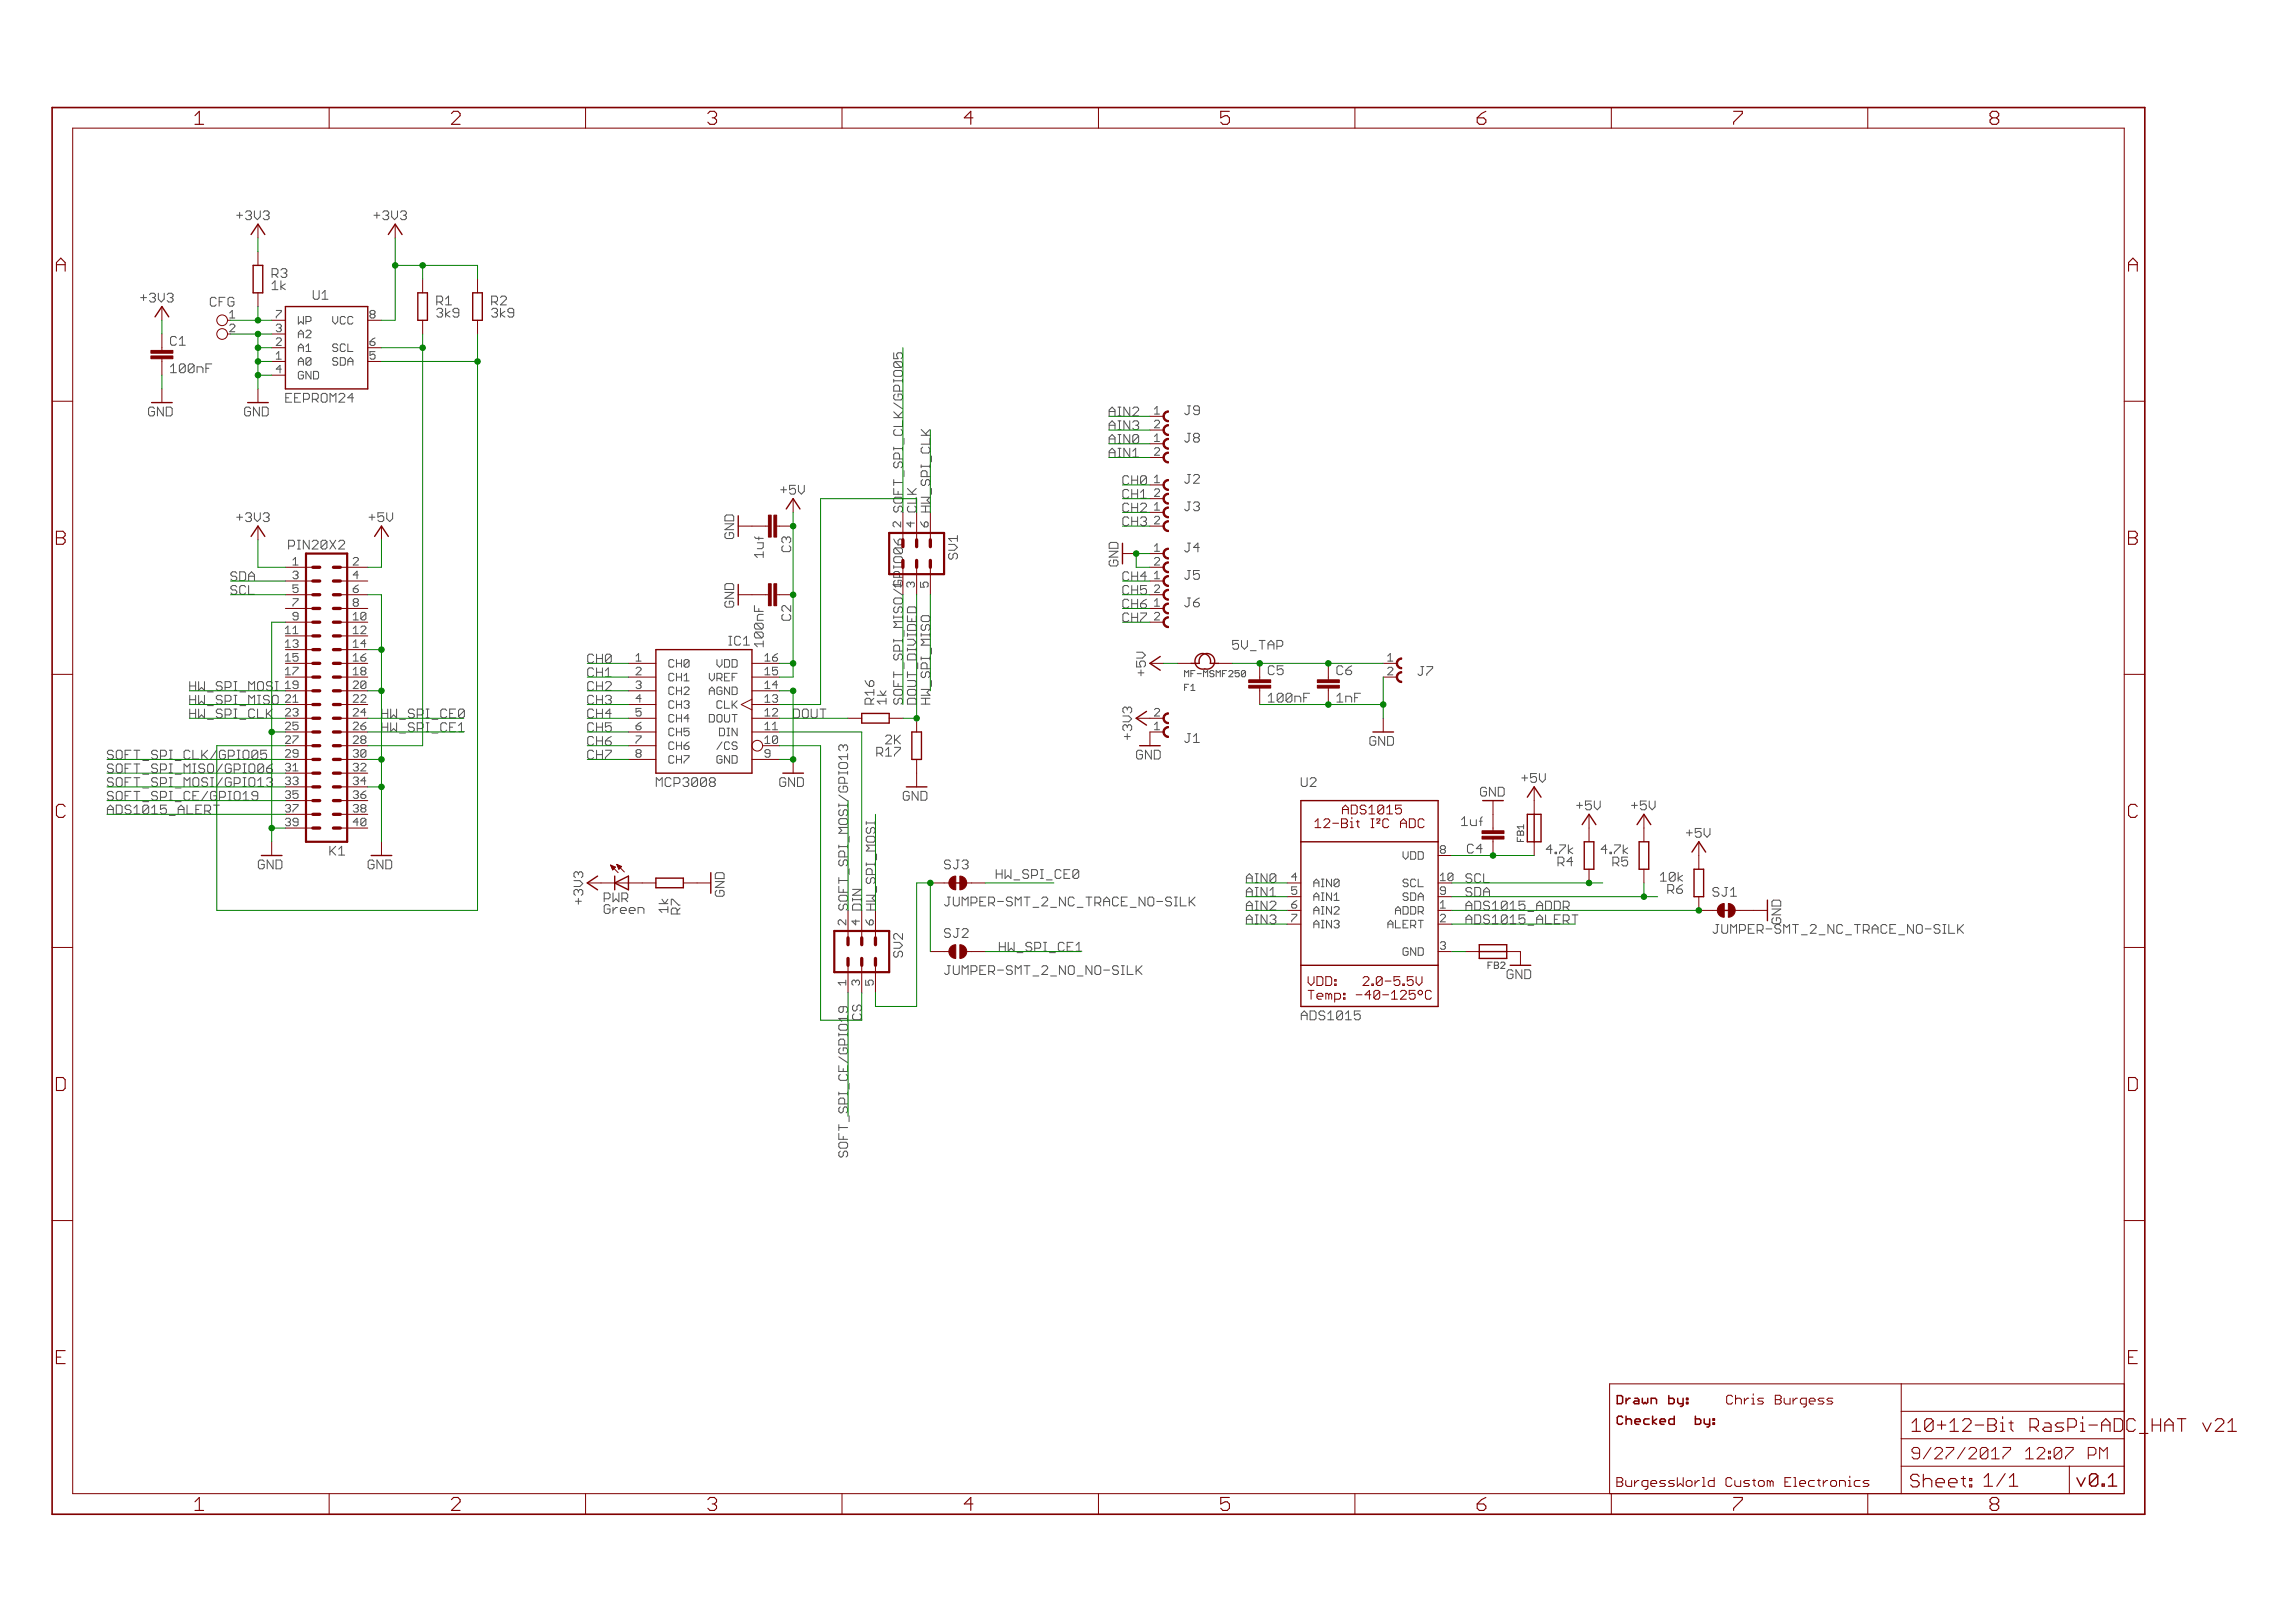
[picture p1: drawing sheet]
<svg xmlns="http://www.w3.org/2000/svg" width="1189mm" height="841mm" viewBox="0 0 1189 841" stroke-linecap="round" stroke-linejoin="round" font-family="sans-serif">
<g fill="none" stroke="#505050" stroke-width=".52">
<path d="M123 112h3M124 110v3M127 110l1-1h2v1v2M129 112h1M130 112v2h-2l-1-1M132 109v3l1 2 2-2v-3M136 110l1-1h2v1v2M138 112h1M139 112v2h-2l-1-1M194 112h3M195 110v3M198 110l1-1h2v1v2"/>
<path d="M200 112h1M201 112v2h-2l-1-1M203 109v3l1 2 2-2v-3M208 110v-1h2l1 1-1 2M209 112h1M210 112h1l-1 2h-2v-1M146 140v-1h2l1 1-1 1M73 154h3M74 153v3M77 153l1-1h2l1 1-1 1M79 154h1M80 154l1 1-1 2h-2l-1-1"/>
<path d="M82 152v3l2 2 1-2v-3M87 153v-1h2l1 1-1 1M88 154h1M89 154l1 1-1 2h-2v-1M112 155l-1-1h-1l-1 1v3l1 1h1l1-1M114 156h1M117 154h-3v5M121 155l-1-1h-1l-1 1v3l1 1h1l1-1v-2h-1M141 147l2-1v4M141 150h3M141 142h2l1-1v-1l-1-1h-2v5M143 142l1 2"/>
<path d="M146 146v4M147 141h1M148 147l-2 2 2 1M148 141l1 1-1 2h-2v-1M162 151v3l1 1h2v-1v-3M167 155h3M167 152l1-1v4M226 156h3v-2v-1h-3v5M228 156l1 2M231 160v4M231 155l1-2v5M231 158h3"/>
<path d="M255 156h2h1v-2l-1-1h-2v5M256 156l2 2M259 160v4M259 154l1-1h2v1v1l-3 3h3M91 175v-1h-2l-1 1v3l1 1h2v-1M93 179h3M93 176l1-2v5M119 169l1-1h1l1 1-3 3h3M119 165h3M119 162l1-1v4M143 169l1-1h1l1 1-1 1M143 161h3l-3 4"/>
<path d="M143 176l1-1h1l1 1-3 3h3M144 170h1M145 170l1 1-1 1h-1l-1-1M155 164v4l1-1 1 1v-4M155 175v-3l1-1 1 1v3M155 173h2M159 167h2v-1v-1v-1h-2v4M159 172v-1h2v1l-2 3h2M159 180l1-2v4M172 164v3l2 1 1-1v-3M175 179l-1-1h-1l-1 1 1 1h1l1 1-1 1h-1l-1-1M179 165l-1-1h-1l-1 1v2l1 1h1l1-1"/>
<path d="M179 179l-1-1h-1l-1 1v2l1 1h1l1-1M180 178v4h3M183 165l-1-1h-1l-1 1v2l1 1h1l1-1M192 177h2v1v1h-2v-1zM192 163v-1v-1h2v1v1M192 163v2h2v-1v-1M192 163h2M194 175l-2 2M226 161l1-1h2v1v1M228 162h1M229 162v1v1h-2h-1M233 161l-2 2 2 1"/>
<path d="M238 162h-2l-1-1 1-1h1l1 1v3h-1h-1h-1M255 161l1-1h1l1 1-1 1M256 162h1M257 162l1 1-1 1h-1h-1M262 161l-3 2 3 1M266 162h-2l-1-1 1-1h1l1 1v3h-1h-1h-1M88 190l2-1v4M88 193h3M96 189v3l-1 1h-1l-1-1M96 189h-1h-1h-1v3M96 189l-3 3M101 189v3l-1 1h-2v-1"/>
<path d="M101 189h-1h-2v3M101 189l-3 3M102 193v-3h2l1 1v2M107 191h1M110 189h-3v4M143 186h3M143 184l1-2v4M146 191h-3l2-2v4M155 182v-2l1-2 1 2v2M155 189v-2l1-2 1 2v2M155 180h2M155 187h2"/>
<path d="M157 193v-1h-2v1v3h2v-2h-1M159 182h2M161 186v-1h-2v1v3M161 192v4l-2-4v4M161 186v3h-2M161 186l-2 3M162 192h2l1 1v3h-1h-2zM175 186l-1-1h-1l-1 1 1 1h1l1 1-1 1h-1h-1M176 185h2l1 1v3h-1h-2zM180 189v-2l2-2 1 2v2M180 187h3M194 182h-2v2h1h1v1v1h-2v-1"/>
<path d="M463 183v3h2v-2v-1h2l1 1v1l-1 1M463 193l1-1h3l1 1v1l-1 1h-3l-1-1zM463 197v1M463 197h5M464 187l-1 1v2h1h3M464 187h3l1 1v2h-1M464 187l3 3M468 197v1M80 212l-1-1h-1l-1 1v3l1 1h1l1-1v-2h-1M85 211v5l-3-5v5M86 211h2l1 1v3l-1 1h-2zM130 212l-1-1h-1l-1 1v3l1 1h1l1-1v-2h-2"/>
<path d="M134 211v5l-3-5v5M136 211h2l1 1v3l-1 1h-2zM148 206h2M151 204h-3v4h3M153 206h1M156 204h-3v4h3M157 207h3v-1v-1v-1h-3v4M162 207h2l1-1v-1l-1-1h-2v4M163 207l2 1M167 204h2l1 1v3h-1h-2h-1v-3zM171 208v-4l2 1 1-1v4M176 205v-1h2l1 1-3 3h3"/>
<path d="M183 206h-3l2-2v4M463 213l3 3M463 216h5M463 209l5 3M464 204l-1 1v1l1 1h3l1-1v-1l-1-1h-2v2M466 203v-3h-1h-1h-1v3h5M468 218v3h-5M468 213l-3 3M575 213h3M575 216v-4l1-1 2 1v4M579 211h2M579 216h2"/>
<path d="M579 218h2M580 211v5M580 218v5M585 211v5l-3-5v5M585 218v5l-3-5v5M587 212l1-1h1l1 1-3 4h3M587 219l1-1h1l1 1-1 1M598 212l2-1v4M598 218h1h1h1v1l-3 3h3M598 215h3M615 210h2M616 210v4l-1 1-1-1"/>
<path d="M622 213h-3v-1v-2h2l1 1v3l-1 1h-2v-1M463 232v1M463 232h5M464 239l-1 1v2h2v-2l2-1 1 1v2h-1M464 223h-1v2l1 1h3l1-1v-2h-1M466 238v-2l-1-1h-1l-1 1v2h5M468 232v1M468 227v3M477 226h5M477 223l3 3M478 232h-1v2l1 1h3l1-1v-2h-1M482 227v3h-5"/>
<path d="M482 223l-2 2M483 236v3M575 223v-3l1-2 2 2v3M575 230v-3l1-2 2 2v3M575 237v-3l1-2 2 2v3M575 227h3M575 235h3M575 220h3M579 232h2M579 230h2M579 225h2M579 237h2"/>
<path d="M579 223h2M580 225v5M580 232v5M585 225v5l-3-5v5M585 232v5l-3-5v5M587 237h3M587 234l2-2v5M589 220h.1M589 220l1 1-1 2h-1l-1-1M590 226v3l-1 1h-1l-1-1M590 226l-1-1h-1l-1 1v3M590 226l-3 3"/>
<path d="M598 226l2-1v4M598 233l1-1h1l1 1-3 3h3M598 229h3M615 225h2M616 225v3l-1 1-1-1M619 227v-1v-1h2h1l-1 2M619 227v1v1h2l1-1-1-1M619 227h2M405 254h3M406 252v3M412 252h-3v2l2-1 1 1v1l-1 1h-1l-1-1M414 252v3l1 1 2-1v-3"/>
<path d="M463 249v3M463 253v3h5M463 250h5M464 258h3h1v2l-1 1h-3l-1-1v-2zM465 255v1M468 244v3M470 256h5M470 253l3 3M475 258v3h-5M475 253l-2 2M477 241v1M477 258h5l-2 1 2 2h-5"/>
<path d="M477 242h5M478 249h-1v2l2 1 1-1v-2h1h1v2l-1 1M480 247v-2v-1h-2l-1 1v2h5M482 241v1M483 253v3M585 247h-1h-1h-1v3l1 1h1l1-1M585 254h-1h-1h-1v3l1 1h1l1-1M587 256h3M587 247v4M587 254v4M587 249h3M590 247v4"/>
<path d="M590 254v4M591 258h3M591 255l2-1v4M594 247h-1h-1h-1v3M594 247v3l-1 1h-1l-1-1M594 247l-3 3M598 248l2-2v4M598 250h3M598 254l1-1h1l1 1v1l-3 2h3M615 246h2M616 246v4h-1h-1M619 247v-1h2l1 1-3 3h3"/>
<path d="M123 268h3M124 266v4M127 266h1h2v2M129 268h1M130 268v1v1h-2h-1M132 266v3l1 1 2-1v-3M136 266h1h2v2M138 268h1M139 268v1v1h-2h-1M154 280h2M155 280v5M160 280v5l-3-5v5"/>
<path d="M171 280l3 5M174 280l-3 5M191 268h3M193 266v4M199 266h-3v2l2-1 1 1v2h-1h-1h-1M200 266v3l2 1 1-1v-3M376 271h4l-4 3h4M376 267h3l1 1v2h-4v-2zM376 276v1v1v1h3l1-1v-1l-1-1h-1v2M391 278l1 1h4M393 278v2M407 279v-1l-2 1v2h1"/>
<path d="M407 279l1-1 2 1v2h-1M407 279v1M463 279l2 3M464 262l-1 1v2h2v-2l2-1 1 1v2h-1M467 270v3l-3-3-1 1v1l1 1M471 262l-1 1v2h1h3h1v-2l-1-1M472 270v3l-2-2h4M477 270l2 3M477 265h5M477 262h5M479 271l1-1 1 1v1l-1 1h-1zM480 262v3"/>
<path d="M496 279h-4l1 2M496 278v3M585 262l-1-1h-1l-1 1v3h1h1h1M585 269l-1-1h-1l-1 1v3h1h1h1M587 270h3M587 261v4M587 268v4M587 263h3M590 261v4M590 268v4M591 262l1-1h1l1 1-3 3h3M591 269l1-1h1l1 1-1 1"/>
<path d="M593 270h.1M593 270l1 1-1 1h-1h-1M598 268h1h1h1v1l-3 2h3M598 262l2-2v4M598 264h3M615 260h2M616 260v4l-1 1-1-1M619 261v-1h2l1 1-1 1M620 262h1M621 262l1 1-1 2h-2v-1M123 297l-1-1h-2v1v2h2h1l-1 2h-2v-1M124 296h3v1v3v1h-3z"/>
<path d="M129 299h3M150 283h2l1-1v-1l-1-1h-2v5M152 290l1-1v4M152 293h2M152 297v-1h2v1v1M153 298h1M154 298v1v1h-2v-1M154 285h2M162 281l1-1h1l1 1-3 4h3M169 281v-1h-2l-1 1v3M169 281v3v1h-2l-1-1M169 281l-3 3"/>
<path d="M176 281v-1h2l1 1-3 4h3M183 290l1-1h1l1 1-3 3h3M186 298h-3l2-2v4M392 281h4v3h-1h-3M396 286v3M396 287h-5l1 2M406 283l-1 1v1l1 1h3l1-1v-1l-1-1M463 289h1h3h1v2l-1 1h-3l-1-1zM463 293v2M463 294h5M464 284l-1 1v1l1 1h3M464 284h3l1 1v1l-1 1"/>
<path d="M464 284l3 3M465 280l2-1 1 1v2h-1h-2zM466 299v-2l-1-1h-1l-1 1v2h5M468 293v2M492 282h3l1 2-1 1h-3M492 287v2l1 1 1-1v-2h1h1v2l-1 1M575 286h4l-4 3h4M576 290l-1 1v2h1h3v-2v-1h-2v2M576 281h3v1v2h-4v-2zM585 297l-1-1h-1l-1 1v3l1 1h1l1-1M587 296v5M587 299h3"/>
<path d="M590 296v5M594 299h-3l2-3v5M598 286h3M598 290l1-1h1l1 1-3 3h3M598 300h3M598 283l2-1v4M598 297l2-1v4M615 281h2M615 296h2M616 281v4l-1 1-1-1M616 296v3l-1 1-1-1M622 296h-3v2l1-1 2 1v1l-1 1h-2v-1"/>
<path d="M622 284h-3l2-3v5M123 304l-1-1h-2v1v2h2h1l-1 2h-2v-1M127 304v-1h-2l-1 1v3l1 1h2v-1M129 301v-3l1-2 2 2v3M129 303v5h3M152 310h2l-2 4M154 303h-2v2l1-1 1 1v1v1h-2v-1M154 319h-2v-2h2v1v3h-2M183 305h2l1 1-1 1h-1l-1-1zM183 319l1-2v4M184 312h-1l1-2h1l1 1-1 1M184 312l-1 1 1 1h1l1-1-1-1"/>
<path d="M184 312h1M186 303l-3 2M190 318v3h-1h-1h-1M190 318l-1-1h-1l-1 1v3M190 318l-3 3M376 307h4l-4 3h4M376 312v2v1h3l1-1v-2h-1h-1v1M376 302h3l1 1v2h-4v-2zM391 314v3h5M393 315v2M396 318h-3l-1 1v2h4M406 318l-1 1v2h1h3h1v-2l-1-1"/>
<path d="M410 314v3l-3-3-2 1v1l1 1M463 311l1-1h3l1 1v1l-1 1h-3l-1-1zM463 319v2M463 320h5M463 305l5 3M464 314l-1 1v2h1h1v-2l1-1 2 1v2h-1M464 301h-1v2l1 1h3l1-1v-2h-1h-2v1M467 303h-4l1 1M467 302v2M468 319v2M470 315l1-1h3l1 1v2h-5zM470 319v3h5v-3"/>
<path d="M472 302h1h1v2h-1M472 302h-1h-1v2h1M472 302v1M477 302v2h2l-1-1 1-1h1h1v2h-1M477 320l1-1h3l1 1v1l-1 1h-3l-1-1zM585 304l-1-1h-1l-1 1v3l1 1h1l1-1M585 311h-1h-1h-1v3l1 1h1l1-1M585 318h-1h-1h-1v3l1 1h1l1-1M587 303v5M587 311v4M587 318v4M587 306h3"/>
<path d="M587 313h3M587 320h3M590 303v5M590 311v4M590 318v4M591 313h2l1 1-1 1h-1l-1-1zM591 318h3l-3 3v1M594 303h-3v3l2-1 1 1v1l-1 1h-1l-1-1M594 311l-3 2M598 304l1-1h1l1 1-3 3h3M598 318l1-1h1l1 1-3 3h3M598 314h3"/>
<path d="M598 312l2-2v4M615 310h2M616 310v4h-1h-1M619 312h2l1 2h-1h-2zM622 310l-3 2M148 326l1-2v4M148 333l1-1v3M148 340l1-1v4M148 328h3M148 335h3M152 326l1-2v4M152 332h2v2"/>
<path d="M152 328h2M153 334h1M154 334v1h-2M154 339h-2v2l1-1 1 1v1v1h-2v-1M183 321h3M183 326l1-2v4M183 333l1-1v3M183 340l1-1v4M183 328h3M183 335h3M187 325l1-1h1l1 1-3 3h3M190 334h-3l2-2v3"/>
<path d="M190 339l-3 2M308 340l-1-1h-2v1v3v1h2l1-1M309 339v5M312 339v5M317 340v3l-1 1h-1l-1-1M317 340l-1-1h-1l-1 1v3M317 340l-3 3M330 340l1-1v4M378 334h1M378 330h1M378 330v4M384 330h-1h-1h-1v4h1h1h1"/>
<path d="M385 334h3M385 331l2-1v4M392 323h3l1 1v1l-1 1M392 328h3h1v2l-1 1M392 328h-1v2l1 1h3M392 323l-1 1v1l1 1h3M392 328l3 3M392 323l3 3M396 334h-5l1 1M396 332v3M396 340l2-1v4M403 339l-3 2"/>
<path d="M463 331v2M463 332h5M464 339l-1 1v1l1 1 1-1v-1l1-1 2 1v1l-1 1M466 337v-2l-1-1h-1l-1 1v2h5M468 331v2M468 322h-5l2 2-2 1h5M468 327v3M470 328v2M470 336v1M470 331h3l2 2-2 1h-3M470 329h5M470 337h5"/>
<path d="M471 324h3h1v3h-5v-3zM471 339h3l1 1v2h-5v-2zM473 321v1M475 328v2M475 336v1M477 328v2M477 329h5M478 324h-1v2l1 1 2-1v-2h2v2l-1 1M482 328v2M482 331h-5l2 2-2 1h5M483 336v3M589 338h3l2 1-2 2h-3"/>
<path d="M642 332h-3v2l1-1 2 1v2h-1h-1h-1M643 332v3l2 1 1-1v-3M648 337h3M653 332h3M654 332v4M657 334h3M657 336v-3l2-1 1 1v3M662 335h2l1-1v-1l-1-1h-2v4M719 340l2-1v4M98 353v5M98 355h3M101 353v5"/>
<path d="M103 353v5l1-2 2 2v-5M108 359h3M115 354l-1-1h-1l-1 2h1h1l1 2-1 1h-1l-1-1M117 356h2l1-1v-1l-1-1h-2v5M121 358h2M121 353h2M122 353v5M124 359h3M129 358v-5l1 2 2-2v5M133 354l1-1h2l1 1v3l-1 1h-2l-1-1zM141 354l-1-1h-1l-1 2h1h1l1 2-1 1h-1l-1-1M143 358h1"/>
<path d="M143 353h1M143 353v5M148 343h3M148 347l1-1v4M148 354l1-1v4M148 350h3M148 357h3M152 346h2l-2 4M154 355h-2v-1v-1h2v1v2v1h-2v-1M183 343h3M183 354l1-1h1l1 1-3 3h3M183 347l1-1v4"/>
<path d="M183 350h3M187 341h2l1 1-1 1h-1l-1-1zM188 348h-1l1 2h1l1-1-1-1M188 348l-1-1 1-1h1h1l-1 2M188 348h1M190 354l-1-1h-1l-1 1v2M190 354v2l-1 1h-1l-1-1M190 354l-3 2M308 347l-1-1h-2v1v3v1h2l1-1M308 354l-1-1h-2v1v3v1h2l1-1M309 346v5M309 353v5"/>
<path d="M309 341h3M309 348h3M309 355h3M312 346v5M312 353v5M314 354l1-1h1l1 1v1l-3 3h3M314 351h3M314 348l1-2v5M330 343h2M330 346h2l-2 4h2M330 354v-1h2v1v1M331 355h1"/>
<path d="M332 355v2h-2v-1M349 350v-1h-2v1v2v1h2v-1M349 342h-2v3v1h2v-1M349 357v-1h-2v1v2v1h2v-1M351 342v4M351 349v4M351 356v4M351 344h2M351 351h2M351 358h2M353 342v4M353 349v4"/>
<path d="M353 356v4M354 353h3M354 357l1-1h1l1 1-3 3h3M354 350l2-1v4M357 342v3l-1 1h-1l-1-1M357 342h-1h-1h-1v3M357 342l-3 3M368 349v3l1 1 1-1v-3M368 360v-3l1-1 1 1v3M368 358h2M372 352h2v-1v-1v-1h-2v4M372 342v2l1 2 1-2v-2"/>
<path d="M373 352l1 1M374 357v-1h-2v1v2v1h2v-1v-1h-1M375 342h2h1v3l-1 1h-2zM375 351h2M378 349h-3v4h3M378 356v4l-3-4v4M379 342h2h1v3l-1 1h-2zM379 356h2l1 1v2l-1 1h-2zM379 351h2M382 349h-3v4M396 343h3M396 350h3"/>
<path d="M396 357h3M396 347l2-1v4M396 354l2-1v4M400 341h2l1 1-1 1h-1l-1-1zM403 346h-3v2l2-1 1 1v1l-1 1h-1l-1-1M403 355h-3l2-2v4M448 353l3 3M451 353h1h1v2l-1 1h-1zM453 359h-5l2 1M453 357v3M456 358l2 2 1-2M463 358l1-1h3l1 1v2h-1h-3h-1z"/>
<path d="M463 350h5M463 348v3M463 353v3h5M465 354v2M468 343v4M470 358l1-1h3l1 1v2h-1h-3h-1zM470 350h5M470 353h4h1v2l-1 1h-4M470 348v3M476 343v4M477 357h5l-2 2 2 1h-5M477 340v2"/>
<path d="M477 341h5M478 348l-1 1v1l1 1 2-1v-1v-1l2 1v1l-1 1M480 347v-3v-1h-2l-1 1v3h5M482 340v2M483 353v3M589 343v3h2v-2v-1h2h1v2l-1 1M590 349h3M591 347v3M614 351v-4l1 2 1-2v4M614 356h1M616 355h-2v3M617 349h1"/>
<path d="M617 356l1-1v3M617 358h2M619 347h-2v4M620 349h3M624 351v-4l1 2 1-2v4M629 348l-1-1-1 2h2v1v1l-2-1M630 351v-4l1 2 1-2v4M634 349h1M636 347h-2v4M637 348v-1l2 1-2 3h2M642 347h-2v2h1h1v2l-2-1M645 348l-1-1-1 1v2"/>
<path d="M645 348v2v1l-2-1M645 348l-2 2M660 346v-1h-2l-1 1v3l1 1h2v-1M665 345h-3v2h1h2v2l-1 1h-1l-1-1M679 359h-3v5M696 346l-1-1h-1l-1 1v3l1 1h1l1-1M697 347h3v2v1h-2l-1-1zM700 345l-3 2M705 359h-3v5M719 343h3M719 346h1h1h1l-3 4h3M736 345h2"/>
<path d="M737 345v4l-1 1-1-1M739 345h3v1l-3 3v1M98 360v5M98 367v5M98 370h3M98 363h3M101 360v5M101 367v5M103 360v5l1-2 2 2v-5M103 367v5l1-2 2 2v-5M108 373h3M108 366h3"/>
<path d="M115 361l-1-1h-1l-1 2 1 1h1l1 1-1 1h-1l-1-1M115 368l-1-1h-1l-1 2 1 1h1l1 1-1 1h-1l-1-1M117 363h2h1v-2l-1-1h-2v5M117 370h2h1v-2l-1-1h-2v5M121 365h2M121 372h2M121 367h2M121 360h2M122 360v5M122 367v5M124 373h3M124 366h3"/>
<path d="M129 365v-5l1 2 2-2v5M132 368l-1-1h-1l-1 1v3l1 1h1l1-1M133 365h2M133 367v5h4M133 360h2M134 360v5M138 367v5M139 370l2 2M140 361l-1-1h-2v2v1h2l1 1-1 1h-2v-1M141 367l-3 3M141 361l1-1h1l1 1v3l-1 1h-1l-1-1zM148 368l1-1h1l1 1-3 3h3"/>
<path d="M148 361l1-1h1l1 1-3 3h3M148 375l1-1h1l1 1v1l-3 2h3M152 361l1-1v4M152 368v-1h2v1v1M152 364h2M153 369h1M154 369v1v1h-2v-1M154 374h-2v2h1h1v1v1h-2v-1M183 368l1-1h1l1 1-3 3h3M183 361l1-1h1l1 1-3 3h3M183 375l1-1h1l1 1v1l-3 2h3M187 376h2l1 1-1 1h-1l-1-1z"/>
<path d="M187 361l1-1h1l1 1-3 3h3M190 369h-3l2-2v4M190 374l-3 2M198 370h3M198 367v5M198 375v4M198 377h3M201 367v5M201 375v4M202 367v5l2-2 2 2v-5M202 375v4l2-1 2 1v-4M207 373h3"/>
<path d="M207 380h3M215 375h-1h-2v1v1h2l1 1-1 1h-2v-1M215 368l-1-1h-2v2v1h2l1 1-1 1h-2v-1M216 370h3v-2v-1h-3v5M216 378h3v-1v-2h-3v4M221 372h1M221 367h1M221 375h1M221 379h1M222 367v5M222 375v4M224 373h3"/>
<path d="M224 380h3M231 368v-1h-2l-1 1v3l1 1h2v-1M231 375h-2h-1v3l1 1h2v-1M233 370h2M233 377h2M236 367h-3v5h3M236 375h-3v4h3M238 379h3M238 376l1-1v4M241 368v3l-1 1h-2v-1M241 368l-1-1h-2v1v3M241 368l-3 3"/>
<path d="M308 368l-1-1h-2v1v3v1h2l1-1M308 361l-1-1h-2v1v3v1h2l1-1M308 375h-1h-2v3v1h2l1-1M309 370h3M309 360v5M309 367v5M309 375v4M309 363h3M309 377h3M312 360v5M312 367v5M312 375v4"/>
<path d="M314 361l1-1h1l1 1-1 2M315 363h1M316 363h1l-1 2h-1l-1-1M317 375h-3v2l1-1 2 1v1l-1 1h-1l-1-1M317 370h-3l2-3v5M330 376h2v1v1h-2v-1zM332 367h-2v2l1-1 1 1v1v1h-2v-1M332 362h-2l2-2v4M332 374l-2 2M349 371v-1h-2v1v3h2M349 364v-1h-2v1v2v1h2v-1M349 378v-1h-2v1v3h2"/>
<path d="M351 363v4M351 370v4M351 377v4M351 365h2M351 372h2M351 379h2M353 363v4M353 370v4M353 377v4M354 364l1-1h1l1 1-1 1M356 365h.1M356 365l1 1-1 1h-1l-1-1"/>
<path d="M357 377h-3v2h2h1v2h-1h-1h-1M357 372h-3l2-2v4M368 370h2v1v3h-2zM372 371v-1h2v1v3h-2zM373 377h2v1v3h-2zM374 364v-1h-2v1v2v1h2v-1M375 370v4h1h1h1v-4M375 363v4h3M377 377h1M377 377v4M379 370h3M379 363v4"/>
<path d="M380 365l2 2M381 370v4M382 377v4l-3-4v4M382 363l-3 3M396 361l2-1v4M396 371h3M396 364h3M396 378h3M396 368l2-1v4M396 376l2-2v4M400 368l1-1h1l1 1-3 3h3M400 361l1-1h1l1 1-1 1"/>
<path d="M400 378h3M400 376l2-2v4M402 362h.1M402 362l1 1-1 1h-1l-1-1M411 367h3v1v3v1h-3zM416 368l1-1h1l1 1v3l-1 1h-1l-1-1zM420 367v4l1 1h2v-1v-4M425 367h3M427 367v5M451 365v-2v-1h-2l-1 1v2h5M453 362l-2 1M455 360h4"/>
<path d="M459 363h-4l1 2M459 362v3M464 362l-1 1v1l1 1 1-1v-1l1-1 2 1v1l-1 1M470 363l1-1h3l1 1v2h-5zM477 365h5M477 362h5M480 362v3M582 371h3l1 2-1 1h-3M584 367v1M584 376v1M584 376h-1h-1v2l1 1M584 367l-1-1-1 1v2h1"/>
<path d="M584 376h1h1v2v1M584 367l1-1 1 1v2M598 368l1-1h1l1 1-3 3h3M598 378h3M598 376l2-2v4M657 361l2-2v5M657 364h3M665 360v3l-1 1h-1l-1-1M665 360l-1-1h-1l-1 1v3M665 360l-3 3M670 360v3l-1 1h-2l-1-1M670 360l-1-1h-2l-1 1v3"/>
<path d="M670 360l-4 3M671 364v-3h2l1 1v2M676 362h1M693 364h3M693 361l1-2v5M697 364v-3h3v1v2M702 362h2M59 390l-1-1h-2v1v1h2l1 2h-1h-2M59 397l-1-1h-2v1v1h2l1 1-1 1h-2M61 389h2v1v3h-2h-1v-3zM61 396h2v1v3h-2h-1v-3zM65 391h1"/>
<path d="M65 398h1M68 389h-3v4M68 396h-3v4M69 389h3M69 396h3M71 389v4M71 396v4M74 394h3M82 390l-1-1h-2v1v1h2l1 2h-1h-2M82 397l-1-1h-2v1v1h2l1 1-1 1h-2M83 392h2l1-1v-1l-1-1h-2v4M83 399h2l1-1v-1l-1-1h-2v4"/>
<path d="M88 389h1M88 393h1M88 396h1M89 389v4M89 396v4M91 394h3M98 390v-1h-2l-1 1v3h1h2M100 389v4h3M100 396h1M101 396v4M105 389v4M105 391l3 2"/>
<path d="M106 397l-1-1h-1l-1 1 1 1h1l1 1-1 1h-1h-1M108 389l-3 3M108 397v-1h2l1 1v3h-1h-2zM112 389l-3 4M115 396l-3 4M117 390l-1-1h-2v1v3h2h1v-2h-2M118 392h3v-1v-1v-1h-3v4M120 397l-1-1h-1l-1 1v3h1h1h1v-2h-2M121 399h3v-1v-1v-1h-3v4M123 389h1M123 393h1M124 389v4"/>
<path d="M126 396h1M127 396v4M127 389h1l1 1v3h-1h-1h-1v-3zM129 397l1-1h1l1 1v3h-1h-1h-1zM134 390l-1-1h-2v1v3M134 390v3h-1h-2M134 390l-3 3M137 397v3h-1h-2M137 397l-1-1h-2v1v3M137 397l-3 3M138 389h-3v2l2-1 1 1v2h-1h-1h-1M138 398h2l1 2h-1h-1h-1z"/>
<path d="M141 396l-3 2M148 382l1-1h1l1 1v1l-3 2h3M148 389l1-1h1l1 1v1l-3 2h3M148 396h1h1h1l-1 2M149 398h1M150 398h1l-1 1h-1h-1M152 397l1-1v3M152 381h2l-2 4M152 399h2M154 390h-2v-2h2v1v3h-2M183 382l1-1h1l1 1v1l-3 2h3M183 389l1-1h1l1 1-1 1"/>
<path d="M183 396h1h1h1l-1 2M184 390h1M184 398h1M185 390l1 1-1 1h-1h-1M185 398h1l-1 1h-1h-1M187 396h1h1h1v1l-3 2h3M188 383h-1l1-2h1l1 1-1 1M188 383l-1 1 1 1h1h1l-1-2M188 383h1M190 389l-1-1h-1l-1 1v3M190 389v3h-1h-1h-1M190 389l-3 3"/>
<path d="M308 382h-1h-2v3v1h2l1-1M308 390l-1-1h-2v1v3h2h1M309 384h3M309 391h3M309 382v4M309 389v4M312 382v4M312 389v4M314 384h2l1 1-1 1h-1l-1-1zM314 389h3v1l-3 3M317 382l-3 2M330 381h2l-2 4"/>
<path d="M330 390v1v1h2v-2M330 390v-2h2v1v1M330 390h2M349 385v-1h-2v1v3h2M349 392h-2v3h2M351 384v4M351 392v3M351 386h2M351 394h2M353 384v4M353 392v3M354 386h2l1 2h-1h-1h-1z"/>
<path d="M354 392h3l-3 3M357 384l-3 2M374 392h-2v3h2v-1h-1M374 384l-2 4M377 381h1M378 385l-1-1h-1l-1 1v3h1h1h1M378 392v3l-3-3v3M379 392h2h1v3h-1h-2zM382 385l-1-1h-1l-1 1 1 1h1l1 1-1 1h-1h-1M396 385h3M396 383l2-2v4M399 390h-2h-1l1-2h1l1 1v3h-1h-1h-1"/>
<path d="M403 382v3h-1h-1h-1M403 382l-1-1h-1l-1 1v3M403 382l-3 3M435 400v1M435 395h4v1v1v1h-4v-1v-1zM437 387l1-1 1 1v1v1M437 387l-1-1-1 1v1v1M437 387v1M439 391v3M439 400v1M439 392h-4l1 2M454 390h3v-2v-1h-3v5"/>
<path d="M456 390l1 2M459 382l1-1h1l1 1-3 3h3M459 389l2-2v5M459 392h3M464 381v4M464 387h3v1l-3 3v1M464 383l3 2M467 381l-3 3M583 382h3M584 380v3M592 390l-1-1h-1l-1 1v3h1h1h1v-2h-1M597 389v4l-3-4v4"/>
<path d="M598 389h2l1 1v3h-1h-2zM615 380h2M616 380v4l-1 1-1-1M619 385h3M619 382l1-2v5M713 382h-1h-1h-1v3l1 1h1l1-1v-1h-2M718 382v4l-3-4v4M719 382h2h1v3l-1 1h-2zM56 419h3M59 404l-1-1h-2v1v1h2l1 1-1 2h-2v-1M59 411l-1-1h-2v1v1h2l1 1-1 2h-2v-1M60 417h3v1v3v1h-3z"/>
<path d="M61 403h2v1v3v1h-2l-1-1v-3zM61 410h2v1v3v1h-2l-1-1v-3zM65 405h1M65 412h1M68 403h-3v5M68 410h-3v5M68 418l-1-1h-1l-1 2h1h1l1 2-1 1h-1l-1-1M69 403h3M69 410h3M69 419l2-2v5M71 403v5M71 410v5"/>
<path d="M74 415h3M74 408h3M74 401h3M77 418v3l-1 1h-1l-1-1M77 418l-1-1h-1l-1 1v3M77 418l-3 3M79 419l1-2v5M82 404l-1-1h-2v1v1h2l1 1-1 2h-2v-1M82 411l-1-1h-2v2h2l1 2-1 1h-2v-1M83 406h2l1-1v-1l-1-1h-2v5M83 413h2l1-1v-1l-1-1h-2v5M86 417h-3v2h2h1v2l-1 1h-1l-1-1"/>
<path d="M88 403h1M88 408h1M88 410h1M88 415h1M88 400h1M89 403v5M89 410v5M91 415h3M91 408h3M91 401h3M92 419h3M95 400v-4l2 1 1-1v4"/>
<path d="M95 408v-5l2 1 1-1v5M97 417v5h3M98 411v-1h-2l-1 1v3l1 1h2v-1M100 412h1M100 400h1M101 403h1l1 1v3l-1 1h-1l-1-1v-3zM102 419h1M103 410h-3v5h3M105 417h-3v5h3M108 404l-1-1h-2v1v1h2l1 1-1 2h-2v-1M108 410l-3 5M109 403h2"/>
<path d="M109 408h2M110 403v5M111 417h3M112 411l-1-1h-1l-1 1v3l1 1h1l1-1v-2h-1M112 417v5M114 413h2l1-1v-1l-1-1h-2v5M115 403l-3 5M118 410h2M118 415h2M119 410v5M120 404l-1-1h-1l-1 1v3l1 1h1l1-1v-2h-2M121 406h3v-1v-1v-1h-3v5"/>
<path d="M122 410h2v1v3v1h-2l-1-1v-3zM126 403h1M126 408h1M126 415h3M126 412l1-2v5M126 400h1M127 403v5M130 403h1l1 1v3l-1 1h-1l-1-1v-3zM134 412h-3v-2h2l1 1v3l-1 1h-2v-1M134 408h3M134 404l1-1v5M138 404l1-1h1l1 1-1 1"/>
<path d="M140 405h.1M140 405l1 1-1 2h-1l-1-1M148 403h1h1h1l-1 2M148 410h1h1h1l-1 2M148 418l1-1h1l1 1-1 1M149 405h1M149 412h1M149 419h1M150 405h1l-1 2h-1l-1-1M150 412h1l-1 2h-1l-1-1M150 419l1 1-1 1h-1l-1-1M152 403h2v2"/>
<path d="M152 417h2l-2 4M153 405h1M154 405v2h-2v-1M154 410h-2v2l1-1 1 1v1v1h-2v-1M183 403h1h1h1l-1 2M183 410h1h1h1l-1 2M183 418l1-1h1l1 1-1 1M184 405h1M184 412h1M184 419h1M185 405h1l-1 2h-1l-1-1M185 412h1l-1 2h-1l-1-1"/>
<path d="M185 419l1 1-1 1h-1l-1-1M187 412h2l1 1-1 1h-1l-1-1zM188 419l-1-1 1-1h1l1 1-1 1M188 419l-1 1 1 1h1l1-1-1-1M188 419h1M190 405h-3l2-2v4M190 410l-3 2M340 408v-5l2 1 1-1v5M348 404l-1-1h-2v1v3v1h2l1-1M349 406h3v-1v-1v-1h-3v5M354 404l1-1h1l1 1-1 1M355 405h1"/>
<path d="M356 405l1 1-1 2h-1l-1-1M362 404l-1-1h-2l-1 1v3M362 404v3l-1 1h-2l-1-1M362 404l-4 3M366 404l-1-1h-1l-1 1v3M366 404v3l-1 1h-1l-1-1M366 404l-3 3M368 405v1v2h2l1-1-1-2M368 405v-1v-1h2l1 1-1 1M368 405h2M407 404l-1-1h-1l-1 1v3l1 1h1l1-1v-2h-1M412 403v5l-3-5v5"/>
<path d="M413 403h3v1v3v1h-3zM435 417h4M435 417v1M435 412l4 3M435 400h4M435 420v2v1l2-1v-2h1h1v2v1M435 407v1v2h4v-2v-1h-2v2M438 406v-2l-1-1h-2v1v2h4M439 417v1M471 411l-1-1h-1l-1 1v3l1 1h1l1-1v-2h-1M476 410v5l-3-5v5M477 410h3v1v3v1h-3z"/>
<path d="M674 403v4l1 1h2v-1v-4M679 404l1-1h1l1 1-3 4h3M770 409v-1h-2l-1 1v3l1 1h2v-1v-2h-1M775 408v5l-3-5v5M776 408h3l1 1v3l-1 1h-3zM789 403h3M790 402v3M796 401h-3v2l2-1 1 1v2h-2h-1M798 401v3l1 1 2-1v-3M817 417h3M819 416v3M825 415h-3v2h1h2v2l-1 1h-2v-1"/>
<path d="M826 415v3l2 2 1-2v-3M846 417h3M847 416v3M853 415h-3v2h2h1v2l-1 1h-1l-1-1M855 415v3l1 2 2-2v-3M56 422v-3l1-2 2 2v3M69 422h3M79 422h3M88 423h3M92 422v-3l2-2 1 2v3M106 420h2l1-1v-1l-1-1h-2v5M108 420l1 2"/>
<path d="M148 425l1-1h1l1 1-1 1M149 426h1M150 426l1 1-1 1h-1l-1-1M154 426h-2v-1v-1h2v1v2v1h-2v-1M171 439v4M174 439l-3 3M186 426h-3l2-2v4M190 425l-1-1h-1l-1 1v2M190 425v2l-1 1h-1l-1-1M190 425l-3 2M435 425v-1h4v1v1v1h-4v-1zM435 438v1"/>
<path d="M435 439h4M439 438v1M439 429h-4l1 1-1 2h4M440 433v3M449 434l1-1h3v1v2h-3h-1zM449 426v1M449 426h4M450 429l-1 1v1l1 1 1-1v-1l1-1 1 1v1v1M453 438h-4l1 1-1 2h4M453 426v1M757 425l2-2v5M757 428h3"/>
<path d="M762 425v2l1 1h2v-3M764 438l-1-1h-2v1v3v1h2l1-1M767 426h1M768 423l-1 1v4M768 440h-3l2-3v5M786 431h1h1h1l1 2h-4zM786 434v2h4M788 431v2M788 435v1M790 427v3M790 428h-4l1 2M808 438h3v1l-3 3"/>
<path d="M813 438v4M815 439l-2 2 2 1M837 438h3v1l-3 3M841 438v4M844 439l-3 2 3 1M874 432h3M875 430v3M882 429h-3v3l1-1 2 1v1l-1 1h-2v-1M883 429v3l2 2 1-2v-3M137 446h-1h-1h-1v3l1 1h1l1-1v-1h-2M142 446v4l-4-4v4M143 446h2h1v3l-1 1h-2z"/>
<path d="M172 441l2 2M176 440l1-1v4M176 443h3M194 446h-1h-1h-1v3l1 1h1l1-1v-1h-2M198 446v4l-3-4v4M200 446h2h1v3l-1 1h-2zM297 456h4l1 2-1 1h-4M300 453h.1M300 453l-1-1-2 1v1l1 1M300 453l1-1 1 1v1l-1 1M371 457h4l-4 3h4M371 452h4v1v2h-4v-2z"/>
<path d="M435 455v3M435 459v3h4M435 456h4M435 446v2v1l2-1v-2h1h1v2v1M438 444v-2l-1-1h-2v1v2h4M440 450v3M449 447v2M449 448h4M450 455l-1 1v1l1 1 1-1v-1l1-1 1 1v1v1M452 453v-2l-1-1h-1l-1 1v2h4M453 447v2M454 443v3"/>
<path d="M454 459v3M493 446h-1h-2h-1l1 2h2l1 1-1 1h-2l-1-1M496 446h1M496 446v3v1l-2-1M499 446h2h1l-1 2M500 448h1M501 448l1 1-1 1h-2v-1M516 451v4M516 453h3M519 451v4M521 451v4l1-1 2 1v-4M525 456h3"/>
<path d="M533 451h-1h-1l-1 1 1 1h1l1 1-1 1h-1l-1-1M535 454h2l1-1v-2h-1h-2v4M539 455h2M539 451h2M540 451v4M542 456h3M550 451h-1h-1h-1v3l1 1h1l1-1M551 453h2M554 451h-3v4h3M559 451v3l-1 1h-1l-1-1M559 451h-1h-1h-1v3M559 451l-3 3"/>
<path d="M646 455h3M646 457v-3l1-1 2 1v3M651 460h1M651 453h1M651 457h1M651 453v4M651 460v4M657 453v4l-3-4v4M657 460v4l-3-4v4M661 454l-1-1h-1l-1 1v3M661 454v3h-1h-1h-1M661 454l-3 3"/>
<path d="M672 454h-3l2-2v4M672 460h-3v2l2-1 1 1v1h-1h-1h-1M681 459v-2l1-1 2 1v2M681 458h3M685 459h1M685 456h1M685 456v3M690 456v3l-3-3v3M694 456v3h-1h-1h-1M694 456h-1h-1h-1v3M694 456l-3 3M727 441v3l1 1 2-1v-3"/>
<path d="M730 456h-1h-1h-1l1 2h1h1l-1 1h-1h-1M731 441h2l1 1v3h-1h-2zM734 456h-1h-1h-1v3h1h1h1M735 456v3h3M735 441h2l1 1v3h-1h-2zM746 456h3M746 454l2-2v4M747 440h1M747 440h-1l1-2h1l1 1-1 1M747 440l-1 1 1 1h1l1-1-1-1M753 453v3h-1h-1h-1M753 453l-1-1h-1l-1 1v3"/>
<path d="M753 453l-3 3M763 454l-1-1h-2v1v1h2l1 1-1 1h-2M764 460h3v1v3h-3zM767 454v-1h-2l-1 1v3h1h2M769 453v4h3M804 440h-3l3-2v4M806 442h1h-1zM807 447h3v-1v-1v-1h-3v5M809 447l1 2M815 446h-3l2-2v5M833 440h-3l2-2v4M834 442h1h-1z"/>
<path d="M836 447h2l1-1v-1l-1-1h-2v5M837 447l2 2M844 444h-4v2h2h2v2l-1 1h-2l-1-1M861 454l1-2v5M861 457h3M868 453v3l-1 1h-1l-1-1M868 453l-1-1h-1l-1 1v3M868 453l-3 3M870 452v5M872 458l-3 3M872 454l-2 1 2 2M894 460h1"/>
<path d="M895 460v4h-1h-2M298 467h3M300 462l1-1 1 1v1l-1 1M300 462h.1M300 466v3M300 462l-1-1-2 1v1l1 1M313 466h2l1-1v-2h-1h-2v4M316 470l-1-1h-1l-1 1v3h1h1h1v-2h-1M318 463v4l1-1 2 1v-4M318 470v3M320 470h-1l-1 2M322 472h3l-1-2h-2v1v2h2"/>
<path d="M322 466h3v-1v-2h-3v4M324 466l1 1M326 472h3l-1-2h-1l-1 1v2h1h1M331 473v-3h2l1 1v2M342 468h4M343 466l2 2 1-2M346 471h-4l1 2M346 470v3M348 469v-3h1l3 3M351 474v-3h-1h-1h-1v3h4M352 471l-1 1M371 461v1v2h4v-2v-1h-2v2"/>
<path d="M435 465v-1h4v1v1v1h-4v-1zM435 469v2v1l2-1v-2h1h1v2v1M437 461v1M438 477v2l-2-2h-2v2h1M442 461h4l-4 3h4M442 465v2M442 466h4M443 469h3v3h-4v-3zM443 477v2l-1-2h3M446 465v2M449 477l2 2M449 464h4l-1 1 1 2h-4"/>
<path d="M449 469h4M449 472h4M451 477h1h1v2h-1h-1zM451 469v3M491 465h2M492 465v4h-1h-2M494 465v4h1h1h1v-4M499 469v-4l1 1 2-1v4M503 468h3v-1v-1v-1h-3v4M508 467h1M511 465h-3v4h3M512 468h3v-1v-1v-1h-3v4"/>
<path d="M514 468l1 1M517 467h3M525 466l-1-1h-2v1v1h2l1 2h-1h-2M526 469v-4l2 1 1-1v4M531 465h3M532 465v4M535 470h3M540 466l1-1h1l1 1-3 3h3M544 470h4M552 465v4l-3-4v4M557 466l-1-1h-2v1v3h2h1M558 470h3"/>
<path d="M563 465h3M564 465v4M567 468h3v-1v-1v-1h-3v4M569 468l1 1M572 467h3M572 469v-3l2-1 1 1v3M580 466l-1-1h-2v1v3h2h1M581 467h2M584 465h-3v4h3M586 470h3M593 465v4l-3-4v4M595 466l1-1h1l1 1v3h-1h-1h-1z"/>
<path d="M600 467h3M607 466l-1-1h-1l-1 1 1 1h1l1 2h-1h-1h-1M609 469h1M609 465h1M609 465v4M612 465v4h3M616 465v4M617 467l2 2M619 465l-3 3M646 462h3M646 469h3M646 476h3"/>
<path d="M646 464v-3l1-1 2 1v3M646 472v-3l1-2 2 2v3M646 479v-3l1-2 2 2v3M651 479h1M651 474h1M651 464h1M651 467h1M651 472h1M651 467v5M651 474v5M657 467v5l-3-5v5M657 474v5l-3-5v5"/>
<path d="M658 475l1-1h1l1 1-1 1M658 464h3M658 468l1-1h1l1 1v1l-3 3h3M658 461l2-1v4M660 476h.1M660 476l1 1-1 2h-1l-1-1M669 474h3l-3 4M669 469h2l1 1-1 1h-1l-1-1zM672 467l-3 2M681 467v-3l1-1 2 1v3M681 474v-3l1-1 2 1v3M681 472h3"/>
<path d="M681 465h3M681 479h3M685 474h1M685 470h1M685 467h1M685 463h1M685 477h1M685 463v4M685 470v4M685 477v4M690 463v4l-3-4v4M690 470v4l-3-4v4"/>
<path d="M690 477v4l-3-4v4M691 470h1h1h1v1l-3 3h3M691 478l1-1h1l1 1-1 1M691 467h3M691 464l2-1v4M693 479h.1M693 479l1 1-1 1h-1l-1-1M719 479h3M723 472h3M723 474v-3l2-1 1 1v3M723 477v4h3M727 470h2h1v3l-1 1h-2z"/>
<path d="M727 479h1M730 463h-1h-1h-1l1 2h1h1l-1 2h-1l-1-1M730 477h-3v4h3M731 470h2h1v3l-1 1h-2zM731 463h2h1v3l-1 1h-2zM731 480h2l1-1v-1l-1-1h-2v4M732 480l2 1M735 472h2h1v-2h-1h-2v4M735 467v-3l1-1 2 1v3M735 465h3M735 477h3M736 472l2 2"/>
<path d="M736 477v4M746 474h1h1h1v1l-3 3h3M746 468l2-1v4M746 471h3M749 462h-2l-1-1 1-1h1h1v3h-1h-1h-1M760 472v-3l1-2 2 2v3M760 479v-3l1-2 2 2v3M760 469h3M760 476h3M763 461l-1-1h-2v1v1h2l1 1-1 1h-2M764 467h3v1v3v1h-3zM764 474h3v1v3v1h-3z"/>
<path d="M769 464v-3l1-1 2 1v3M769 462h3M772 468l-1-1h-1l-1 1 1 1h1l1 1-1 2h-1l-1-1M772 475l-1-1h-1l-1 1 1 1h1l1 1-1 2h-1l-1-1M773 469l2-2v5M773 476l2-2v5M773 479h4M773 472h4M781 468v3l-1 1h-1l-1-1M781 475v3l-1 1h-1l-1-1M781 475l-1-1h-1l-1 1v3M781 468l-1-1h-1l-1 1v3"/>
<path d="M781 468l-3 3M781 475l-3 3M783 479h3M783 472h3M783 469l1-2v5M783 476l1-2v5M790 467h-3v2h2h1v2v1h-2l-1-1M790 474h-3v2h2h1v2v1h-2l-1-1M792 472h3M792 479h3M796 479v-3l2-2 1 2v3M796 469h3"/>
<path d="M796 472v-3l2-2 1 2v3M796 476h3M801 474v5h3M801 467h2l1 1v3l-1 1h-2zM806 467h2l1 1v3l-1 1h-2zM806 476h1M809 474h-3v5h3M810 477h2l1-1v-1l-1-1h-2v5M810 470h2l1-1v-1l-1-1h-2v5M812 470l1 2M812 477l1 2M815 474h3"/>
<path d="M816 474v5M864 461h3v-2v-1h-3v5M866 461l1 2M869 461h2l1 1-1 1h-1l-1-1zM889 479h2M890 479v4l-1 1-1-1M891 461l-1-1h-2v1v1h2l1 1-1 1h-2M892 479v4l1 1h2v-1v-4M897 464h3M897 461l1-1v4M909 479h-3v5h3M918 467l1-1h3l1 1v2h-5z"/>
<path d="M918 471h5l-5 3h5M919 476h-1v2l1 1h3l1-1v-2h-1h-1v1M923 480l-1-1h-1l-1 1 1 1h1l1 1-1 2h-1l-1-1M929 479h3M931 479v5M938 480l1-1h1l1 1v1l-3 3h3M950 479v5l-3-5v5M955 480l-1-1h-1l-1 1v3l1 1h1l1-1M961 479h3M963 479v5M978 480l-1-1h-1l-1 1v3l1 1h1l1-1M982 479h-3v5h3"/>
<path d="M992 479v5l-3-5v5M993 480l1-1h1l1 1v3l-1 1h-1l-1-1zM1005 480v-1h-2l-1 1 1 1h2v1v2h-2l-1-1M1007 479h1M1008 479v5M1010 479v5h3M1015 479v5M1018 479l-3 3M463 488h3l2 2-2 1h-3M464 493l-1 1v1l2 1v-1v-1l2-1 1 1v1l-1 1M468 484v3l-3-3-2 1v1l1 1M493 482l-1-1h-2l-1 2h1h2l1 2-1 1h-2l-1-1"/>
<path d="M496 481h1M496 481v4v1l-2-1M499 482v-1h2l1 1v1l-3 3h3M518 488v5M518 491h3M521 488v5M523 488v5l1-2 2 2v-5M527 494h3M535 489l-1-1h-2v1v2h2h1l-1 2h-2v-1M536 491h3v-2v-1h-3v5M541 488h1M541 493h1"/>
<path d="M542 488v5M544 494h3M552 489l-1-1h-2l-1 1v3l1 1h2l1-1M553 491h2M556 488h-3v5h3M558 493h3M558 490l1-2v5M681 481v-3l1-1 2 1v3M685 481h1M719 481v-3l2-1 1 1v3M730 492l-1-1h-1l-1 1v2l1 1h1l1-1v-1h-2M734 491v4l-3-4v4"/>
<path d="M735 491h2l1 1v2l-1 1h-2zM746 489l1-1h1l1 1-1 1M748 490h.1M748 490l1 1-1 1h-1l-1-1M773 499h-2v3M774 499h3l-1 1 1 1-1 1h-2zM778 499h2l-2 3h2M897 484v-5l1 2 2-2v5M901 482h3l1-1v-1l-1-1h-3v5M906 481h2M911 482h2l1-1v-1l-1-1h-2v5M912 482l2 2"/>
<path d="M915 481h3M924 484v-5l2 2 1-2v5M934 484h3M943 484h3M957 484h3M966 482h2l1-1v-1l-1-1h-2v5M967 482l2 2M970 481h3M970 484v-3l2-2 1 2v3M979 481h2M984 484h3M998 481h3"/>
<path d="M1007 484h1M1015 481l3 3M438 509h-4l2 1M438 508v2M443 509v-1l-1 1v1M443 509l1-1 1 1v1M443 509h.1M449 508v2h2l-1-1 1-1h1l1 1v1h-1M491 500h2M492 500v4l-1 1-2-1M494 500v4l1 1h1l1-1v-4M499 505v-5l1 2 2-2v5"/>
<path d="M503 503h3v-2v-1h-3v5M508 503h1M511 500h-3v5h3M512 503h3v-2v-1h-3v5M514 503l1 2M517 503h3M525 501l-1-1h-2v1v2h2h1l-1 2h-2v-1M526 505v-5l2 2 1-2v5M531 500h3M532 500v5M535 506h3M540 501l1-1h1l1 1v1l-3 3h3"/>
<path d="M544 506h4M552 500v5l-3-5v5M554 501v-1h2l1 1v3l-1 1h-2v-1zM558 506h3M566 500v5l-3-5v5M567 501l1-1h2v1v3v1h-2l-1-1zM572 503h3M580 501l-1-1h-2v1v2h2h1l-1 2h-2v-1M581 505h2M581 500h2M582 500v5M584 500v5h3"/>
<path d="M589 500v5M590 503l2 2M592 500l-3 3M771 500h1M774 500h2M784 503h-1h-1h-1v3l1 1h1l1-1v-1h-1M789 503v4l-3-4v4M790 503h3v3v1h-3zM435 532v-1h4v1v1v1h-4v-1zM435 535v2M435 536h4M437 522v2l-1 1-1-1v-2h4v2v1"/>
<path d="M439 526v3M439 535v2M439 528h-4l1 1M443 521l-1 1v1l1 1 1-1v-1l1-1 1 1v1v1M443 525l-1 1v2h1h3v-2v-1M674 528v-3l2-1 1 1v3M674 526h3M679 524h2l1 1v3h-1h-2zM687 525l-1-1h-2v1v1h2l1 1-1 1h-2M688 528h3M688 525l2-1v4M696 525v3h-1h-2"/>
<path d="M696 525l-1-1h-2v1v3M696 525l-3 3M697 528h3M697 525l2-1v4M705 524h-3v2l1-1 2 1v2h-1h-1h-1M435 552v3h4v-3M435 548l4 3M435 543v1v1v1h4v-1v-1v-1h-2v2M435 557v1v1v1h4v-1v-1v-1M437 554v1M438 541v-2l-1-1h-2v1v2h4M435 566v1"/>
<path d="M435 567h4M435 574v2l1 1 1-1v-2h2v2v1M438 572v-2l-1-1h-2v1v2h4M439 566v1M440 561v3M440 578v3M435 583v3M435 587v3h4M435 584h4M435 597v2l1 1 1-1v-2h2v2v1M435 592h4v1v1v1h-4v-1v-1zM437 589v1"/>
</g>
<g fill="none" stroke="#800000" stroke-width=".78">
<path d="M838 723h2l1 1v3h-1h-2zM841 735l-1-1h-1l-1 1v2l1 1h1l1-1M843 725v2M843 734v4M843 736v-1h2l1 1v2M845 725l-2 1M847 725h2v2h-2v-1h2M847 737h3l-1-2h-1l-1 1v1l1 1h1M851 725v2h1h1h1v-2M855 735h-2l-1 1v1l1 1h2M856 727v-2h2v2M856 734v4"/>
<path d="M859 735l-3 2 3 1M860 737h3l-1-2h-1l-1 1v1l1 1h1M865 723v4h2h1v-2h-1h-2M868 734v4h-2l-1-1v-1l1-1h2M869 725v2h1h2M872 725v3l-1 1M874 727h1h-1zM874 725h1h-1zM879 734v4h2v-1v-1v-1h-2M883 735v2l1 1h2M886 735v4h-1M888 737v1z"/>
<path d="M888 735v1z"/>
</g>
<g fill="none" stroke="#800000" stroke-width=".52">
<path d="M171 56v10M303 56v10M436 56v10M569 56v10M702 56v10M835 56v10M968 56v10M38 66h1063v708h-1063zM134 116v7M205 116v7M134 130v8M84 159v7"/>
<path d="M134 152v7M219 145v7M247 145v7M84 173v9M118 166h1M118 173h1M141 166h7M141 173h7M191 166h7M219 166v7M247 166v7M84 186v8"/>
<path d="M141 194h7M141 180h7M141 187h7M191 180h7M191 187h7M27 208h11M84 202v7M134 202v7M596 216h7M1101 208h11M596 223h7M596 230h7"/>
<path d="M596 237h7M411 258v8M596 251h7M596 258h7M134 273v7M198 273v7M383 273h15M403 273h8M468 266v14M475 266v14M482 266v14M596 273h7"/>
<path d="M596 266h7M148 294h14M176 294h15M468 294v14M475 294v14M482 294v14M582 287h7M596 294h7M596 287h7M148 301h14M148 308h14M148 315h14"/>
<path d="M176 301h15M176 308h15M176 315h15M383 308h15M403 308h8M596 301h7M596 308h7M596 315h7M148 322h14M148 330h14M148 337h14M176 322h15"/>
<path d="M176 330h15M176 337h15M596 322h7M27 349h11M148 344h14M148 351h14M148 358h14M176 344h15M176 351h15M176 358h15M326 344h14M326 351h14"/>
<path d="M326 358h14M390 344h14M390 351h14M390 358h14M596 344h7M610 344h7M632 344h7M653 344v8M653 357v8M688 344v8M688 357v8M717 344h7"/>
<path d="M717 351h7M1101 349h11M148 365h14M148 372h14M148 379h14M176 365h15M176 372h15M176 379h15M326 365h14M326 372h14M326 379h14M390 365h14"/>
<path d="M390 372h14M390 379h14M390 362l-6 3 6 3M439 372h8M461 372h7M475 372v7M589 372h14M603 379h-7v7M717 372v7M148 386h14M148 394h14M176 386h15"/>
<path d="M176 394h15M326 386h14M326 394h14M390 394h14M395 386h9M411 394v7M475 394v14M148 401h14M148 408h14M148 415h14M176 401h15M176 408h15"/>
<path d="M176 415h15M696 419h3M700 417h3v1v3v1h-3zM708 418l-1-1h-1l-1 1 1 1h1l1 1-1 2h-1l-1-1M709 419l2-2v5M717 418v3l-1 1h-1l-1-1M717 418l-1-1h-1l-1 1v3M717 418l-3 3M719 419l1-2v5M726 417h-3v2h2h1v2v1h-2l-1-1M774 415v16M795 408v14"/>
<path d="M141 436v7M148 422h14M148 429h14M176 422h15M176 429h15M198 436v7M682 426l1-2v5M682 429h3M686 425l1-1h1l1 1v1l-3 3h3M691 427h3M695 424h3v1v2v1v1h-3zM695 427h3"/>
<path d="M696 422v-3l1-2 2 2v3M700 429h1M700 426h1v3M701 424h.1M703 426h1M704 425v3v1M709 422h4M711 429h1M711 424h1M711 424v5M714 425v-1h1v1l-1 2h1M719 422h3"/>
<path d="M720 425l-1-1h-2v1v3v1h2l1-1M726 427h3M726 429v-3l1-2 2 2v3M730 424h3v1v3v1h-3zM738 425l-1-1h-1l-1 1v3l1 1h1l1-1M774 435v8M795 436v7M824 422v14M852 422v14M880 436v14M304 458h36M316 448l4 4"/>
<path d="M316 448l3 1M316 448l2 3 1-2M317 449h.1M317 449h1M317 449h2M317 450h2M317 450h1M317 451h1M320 448l4 4M320 448l2 1-1 1zM320 448h.1M320 449h1"/>
<path d="M320 449h2M320 450h1M321 450h.1M354 458h14M482 458h10M501 458h10M667 458h7M745 458h7M745 443h7M824 450v8M852 450v8M439 472v14"/>
<path d="M447 472v14M454 472v14M667 472h7M667 465h7M667 479h7M745 472h7M745 465h7M745 479h7M880 465v7h10M899 472h17M27 491h11M482 493h10"/>
<path d="M501 493h10M745 493h7M760 493h7M781 493h7v7M1101 491h11M439 500v14M447 500v14M454 500v14M678 506v3l1 2 2-2v-3M678 513h3M679 513v5M683 506h2l1 1v3l-1 1h-2z"/>
<path d="M683 516h3l-1-1h-2v2v1h2M687 506h2l1 1v3l-1 1h-2zM689 515h-2v3M689 515h1v3M689 515v3M692 510v1zM692 508h.1M692 518h2l1-1v-2h-1h-2v4M696 517h1v1h-1zM696 515h1h-1zM703 515h3M706 507l1-1h2v1v1l-3 3h3"/>
<path d="M710 515h-3l3-2v5M711 510h1v1h-1zM715 514v3l-1 1h-1l-1-1M715 514l-1-1h-1l-1 1v3M715 514l-3 3M716 507v3v1h-2l-1-1M716 507v-1h-2l-1 1v3M716 507l-3 3M717 515h3M718 508h3M721 518h3M721 515l2-2v5"/>
<path d="M725 506h-3v2h2h1v2v1h-2l-1-1M726 514l1-1h1l1 1v1l-3 3h3M727 510h1v1h-1zM732 506h-3v2h3v2v1h-2l-1-1M733 513h-3v2h2h1v2v1h-2l-1-1M734 506v3l1 2 2-2v-3M736 513l1 1-1 1h-1zM742 514l-1-1h-2v1v3v1h2l1-1M27 632h11M1101 632h11M985 717v57M1101 717h-267v57"/>
<path d="M898 724l-1-1h-1l-1 1v3l1 1h1l1-1M899 723v5M899 725h1h2v3M904 725v3M906 725l-2 1M908 728h1M908 725h1v3M909 722v1M914 725h-2h-1l3 2-1 1h-2M920 723h2l1 1-1 1 1 2-1 1h-2zM920 725h2M925 725v2v1h3v-3"/>
<path d="M929 725v3M932 725h-1l-2 1M936 728h-2l-1-1v-2h1h2v3l-1 1M938 726h3l-1-1h-2v2v1h2M945 725h-2h-1l3 2-1 1h-2M950 725h-2h-1l3 2-1 1h-2M985 731h116M985 760h116M985 746h116M995 753h-3l-1-1v-1l1-1h2l1 1v4l-1 1h-2l-1-1M1001 750l-4 6M1003 751l1-1h2l1 1v1l-4 4h4"/>
<path d="M1009 750h4v1l-4 4v1M1018 750l-4 6M1020 751l1-1h2l1 1v1l-4 4h4M1030 751v4l-1 1h-2l-1-1M1030 751l-1-1h-2l-1 1v4M1030 751l-4 4M1032 756h4M1032 752l2-2v6M1038 750h4v1l-4 4v1M1050 756h4M1050 752l2-2v6M1056 751l1-1h2l1 1v1l-4 4h4"/>
<path d="M1062 755h1v1h-1zM1062 752h1v1h-1zM1068 751v4v1h-2l-1-1M1068 751v-1h-2l-1 1v4M1068 751l-3 4M1070 750h4v1l-4 4v1M1072 760v14M1082 754h3l1-1v-2l-1-1h-3v6M1088 756v-6l2 2 2-2v6M171 774v11M303 774v11M436 774v11"/>
<path d="M569 774v11M702 774v11M835 774v11M838 766h2h1l-1 2 1 1-1 1h-2zM838 768h2M843 767v2v1h3v-3M847 767v3M849 767l-2 2M854 770h-2l-1-1v-1l1-1h2v4l-2 1M856 769h3l-1-2h-2v1v1v1h2M863 767h-2l-1 1 3 1-1 1h-2M868 767h-3v1l3 1-1 1h-2"/>
<path d="M869 766v4l2-1 1 1v-4M874 768l1-1h1l1 1v1l-1 1h-1l-1-1zM878 767v3M881 767h-1l-2 2M882 766h1v4M882 770h2M888 766v4h-2l-1-1v-1l1-1h2M898 766h-1h-2h-1v3l1 1h2l1-1M899 767v2l1 1h2v-3M907 767h-3v1v1h2h1l-1 1h-2M908 767h2M909 766v3l1 1"/>
<path d="M912 767h2v1v1v1h-2l-1-1v-1zM917 768l-1-1v3M917 768v2M917 768l1-1 1 1v2M925 768h2M928 766h-3v4h3M930 766v4M930 770h1M933 769h3l-1-2h-2v1v1v1h2M940 767h-2l-1 1v1l1 1h2M942 767h1M943 766v3v1"/>
<path d="M945 767v3M947 767h-1l-1 2M949 767h2l1 1v1l-1 1h-2v-1v-1zM953 770v-3h3v1v2M958 770h1M958 767h1v3M959 765v1M964 767h-2l-1 1v1l1 1h2M968 774v11M969 767h-3v1l3 1-1 1h-2"/>
<circle cx="115" cy="173" r="2.8"/>
<circle cx="115" cy="166" r="2.8"/>
<circle cx="392" cy="386" r="2.8"/>
</g>
<g fill="none" stroke="#800000" stroke-width=".72">
<path d="M130 122l4-6 3 6M131 138h5v14h-5zM201 122l4-6 3 6M148 159h43v43h-43zM217 152h5v14h-5zM245 152h5v14h-5zM80 164l4-5 3 5M79 209h10M128 209h11M130 278l4-5 3 5M194 278l4-5 3 5M383 267v11"/>
<path d="M407 264l4-6 4 6M582 282v10M383 303v11M340 337h50v64h-50zM601 340l-5 4 5 3M617 344h5a4 4 0 0 1 3-5 4 4 0 0 1 5 4 4 4 0 0 1-6 4 4 4 0 0 1-5-4 4 4 0 0 1 5-4 4 4 0 0 1 3 5h5M447 370h14v5h-14zM473 379h5v15h-5zM594 369l-5 3 5 4M712 379h10M591 386h10M406 401h10"/>
<path d="M470 408h10M674 415h71v107h-71zM768 415h11M792 413l3-5 4 5M674 436h71M792 422h7v14h-7zM795 422v14M820 427l4-5 3 5M821 436h5v14h-5zM848 427l4-5 4 5M849 436h5v14h-5zM135 443h11"/>
<path d="M192 443h11M310 454l-6 4 6 3M319 458l7-4v7zM319 454v7M340 455h14v5h-14zM368 452v11M494 458h5M877 442l3-6 4 6M878 450h5v15h-5zM893 472h4M916 466v11M767 490h14v7h-14z"/>
<path d="M767 493h14M674 500h71M783 500h10M1076 766l2 4 3-4M1087 765l-1-1h-2l-1 1v4M1087 765v4l-1 1h-2l-1-1M1087 765l-4 4M1089 769h2v1h-2zM1093 770h4M1093 766l2-2v6"/>
</g>
<path d="M461 276h28v22h-28zM159 287h21v149h-21zM432 482h29v22h-29z" fill="none" stroke="#800000" stroke-width="1.1"/>
<g fill="none" stroke="#800000" stroke-width="1.7">
<path d="M468 280v3M475 280v3M482 280v3M162 294h4M173 294h3M468 290v4M475 290v4M482 290v4M162 308h4M162 301h4M162 315h4M173 308h3"/>
<path d="M173 301h3M173 315h3M162 322h4M162 337h4M162 330h4M173 322h3M173 337h3M173 330h3M162 344h4M162 358h4M162 351h4M173 344h3"/>
<path d="M173 358h3M173 351h3M162 379h4M162 372h4M162 365h4M173 379h3M173 372h3M173 365h3M162 394h4M162 386h4M173 394h3M173 386h3"/>
<path d="M162 408h4M162 401h4M162 415h4M173 408h3M173 401h3M173 415h3M162 422h4M162 429h4M173 422h3M173 429h3M439 486v4M439 497v3"/>
<path d="M447 486v4M447 497v3M454 486v4M454 497v3"/>
</g>
<g fill="none" stroke="#800000" stroke-width=".57">
<path d="M101 60l2-2v6M234 59l1-1h2l1 1v1l-4 4h4M367 59l1-1h2l1 1v1l-1 1M637 58h-4v3l2-1h1l1 1v2l-1 1h-2l-1-1M770 58l-2 1-2 2M898 58h5v1l-5 4v1M101 64h5M369 61h1M370 61l1 1v1l-1 1h-2l-1-1M504 61h-4l3-3v6M766 61h3l1 1v1l-1 1h-2l-1-1zM1032 61l-1-1v-1l1-1h3l1 1v1l-1 1"/>
<path d="M1032 61l-1 1v1l1 1h3l1-1v-1l-1-1M1032 61h3M29 137h5M1103 137h5M29 141v-5l3-2 2 2v5M1103 141v-5l2-2 3 2v5M29 275h4l1 1v2l-1 1 1 1v1l-1 1h-4zM29 279h4M1103 275h4l1 1v2l-1 1 1 1v1l-1 1h-4zM1103 279h4M34 418l-1-1h-3l-1 1v4l1 2h3l1-2M1108 418l-1-1h-3l-1 1v4l1 2h3l1-2"/>
<path d="M29 558h4l1 1v5l-1 1h-4zM1103 558h4l1 1v5l-1 1h-4zM34 700h-5v7h5M1108 700h-5v7h5M29 703h3M1103 703h2M991 737l2-2v7M1002 736v5l-1 1h-2l-2-1M1002 736l-1-1h-2l-2 1v5M1002 736l-5 5M1004 738h4M1006 736v5"/>
<path d="M1011 737l2-2v7M1017 736l1-1h2l1 1v1l-4 5h4M1024 738h4M1030 735h3l2 1v1l-2 1 2 2v1l-2 1h-3zM1030 738h3M1037 737h1v5M1038 734v1M1041 737h2M1042 736v5l1 1M1052 740h3l1-2v-2l-1-1h-3v7M1054 740l2 2M1060 737h2l1 1v4h-3l-1-1 1-1h3"/>
<path d="M1070 737h-4l-1 1 1 2h2l2 1-2 1h-3M1072 740h3l1-2v-2l-1-1h-3v7M1078 737h1v5M1079 734v1M1083 738h4M1089 738h5M1096 735h3l1 1v5l-1 1h-3zM1107 736l-1-1h-3l-1 1v5l1 1h3l1-1M1115 738h5M1115 735v7M1120 735v7M1122 738h4"/>
<path d="M1128 735h5M1131 735v7M1142 737l2 5 2-5M1148 736l1-1h2l1 1v1l-4 5h4M1155 737l2-2v7M991 742h4M1011 742h4M1037 742h2M1078 742h2M1089 742v-5l2-2 3 2v5M1109 743h4M1122 742v-5l2-2 2 2v5"/>
<path d="M1155 742h4M101 778l2-2v7M234 777l1-1h2l1 1v1l-4 5h4M367 777l1-1h2l1 1v1l-1 1M369 779h1M370 779l1 1v2l-1 1h-2l-1-1M504 779h-4l3-3v7M637 776h-4v3l2-1h1l1 1v3l-1 1h-2l-1-1M766 779h3l1 1v2l-1 1h-2l-1-1zM770 776l-2 1-2 2M898 776h5v1l-5 5v1M995 765l-2-1h-2l-1 1v1l1 1h2l2 1v1l-2 2h-2l-1-2"/>
<path d="M997 767l1-1h2l1 1v4M997 764v7M1003 768h5v-1l-1-1h-3l-1 1v2l1 2h3M1010 768h4v-1l-1-1h-2l-1 1v2l1 2h2M1016 766h3M1018 765v4l1 2M1021 766h1v1h-1zM1021 769h1v2h-1zM1028 766l2-2v6M1028 770h5M1032 779l-1 1v2l1 1h3l1-1v-2l-1-1M1032 779l-1-1v-1l1-1h3l1 1v1l-1 1"/>
<path d="M1032 779h3M1039 764l-4 6M1041 770h5M1041 766l3-2v6M101 783h5"/>
</g>
<path d="M27 56h1085v729h-1085z" fill="none" stroke="#800000" stroke-width=".85"/>
<g fill="#800000" stroke="#800000" stroke-width=".52">
<path d="M78 184h12v2h-12z"/>
<path d="M78 182h12v1h-12z"/>
<path d="M398 302h2v12h-2z"/>
<path d="M401 302h2v12h-2z"/>
<path d="M398 267h2v11h-2z"/>
<path d="M401 267h2v11h-2z"/>
<path d="M768 431h11v1h-11z"/>
<path d="M768 433h11v2h-11z"/>
<path d="M647 355h12v2h-12z"/>
<path d="M647 352h12v2h-12z"/>
<path d="M683 355h11v2h-11z"/>
<path d="M683 352h11v2h-11z"/>
</g>
<g fill="#800000" stroke="#800000" stroke-width=".52">
<path d="M497 454l3 1 1 3h-4z" fill-rule="evenodd"/>
<path d="M497 458h4l-1 2-3 1z" fill-rule="evenodd"/>
<path d="M493 455l2-1v7a4 4 0 0 1-3-2 4 4 0 0 1 1-4z" fill-rule="evenodd"/>
<path d="M497 490a4 4 0 0 1 4 3 4 4 0 0 1-4 4z" fill-rule="evenodd"/>
<path d="M493 491l2-1v7a4 4 0 0 1-3-2 4 4 0 0 1 1-4z" fill-rule="evenodd"/>
<path d="M604 249l1-1 1 1a2.1 2.1 0 0 0-3 2 2.1 2.1 0 0 0 3 2v1h-1a2.9 2.9 0 0 1-1-5z" fill-rule="evenodd"/>
<path d="M604 256h1h1a2.1 2.1 0 0 0-3 2 2.1 2.1 0 0 0 3 3h-1a2.9 2.9 0 0 1-1-5z" fill-rule="evenodd"/>
<path d="M604 263h1h1a2.1 2.1 0 0 0-3 3 2.1 2.1 0 0 0 3 2h-1a2.9 2.9 0 0 1-1-5z" fill-rule="evenodd"/>
<path d="M604 271l1-1 1 1a2.1 2.1 0 0 0-3 2 2.1 2.1 0 0 0 3 2h-1a2.9 2.9 0 0 1-1-4z" fill-rule="evenodd"/>
<path d="M604 285l1-1 1 1a2.1 2.1 0 0 0-3 2 2.1 2.1 0 0 0 3 2v1h-1a2.9 2.9 0 0 1-1-5z" fill-rule="evenodd"/>
<path d="M604 292l1-1 1 1a2.1 2.1 0 0 0-3 2 2.1 2.1 0 0 0 3 2v1h-1a2.9 2.9 0 0 1-1-5z" fill-rule="evenodd"/>
<path d="M604 299l1-1 1 1a2.1 2.1 0 0 0-3 2 2.1 2.1 0 0 0 3 2v1h-1a2.9 2.9 0 0 1-1-5z" fill-rule="evenodd"/>
<path d="M604 306l1-1 1 1a2.1 2.1 0 0 0-3 2 2.1 2.1 0 0 0 3 2v1h-1a2.9 2.9 0 0 1-1-5z" fill-rule="evenodd"/>
<path d="M604 313l1-1 1 1a2.1 2.1 0 0 0-3 2 2.1 2.1 0 0 0 3 2v1h-1a2.9 2.9 0 0 1-1-5z" fill-rule="evenodd"/>
<path d="M604 320h1h1a2.1 2.1 0 0 0-3 2 2.1 2.1 0 0 0 3 3h-1a2.9 2.9 0 0 1-1-5z" fill-rule="evenodd"/>
<path d="M725 342l1-1v1a2.1 2.1 0 0 0-2 2 2.1 2.1 0 0 0 2 2v1l-1-1a2.8 2.8 0 0 1 0-4z" fill-rule="evenodd"/>
<path d="M725 349l1-1v1a2.1 2.1 0 0 0-2 2 2.1 2.1 0 0 0 2 2v1l-1-1a2.8 2.8 0 0 1 0-4z" fill-rule="evenodd"/>
<path d="M604 377l1-1 1 1a2.1 2.1 0 0 0-3 2 2.1 2.1 0 0 0 3 2v1h-1a2.9 2.9 0 0 1-1-5z" fill-rule="evenodd"/>
<path d="M604 370l1-1 1 1a2.1 2.1 0 0 0-3 2 2.1 2.1 0 0 0 3 2v1h-1a2.9 2.9 0 0 1-1-5z" fill-rule="evenodd"/>
<path d="M604 214l1-1 1 1a2.1 2.1 0 0 0-3 2 2.1 2.1 0 0 0 3 2v1h-1a2.9 2.9 0 0 1-1-5z" fill-rule="evenodd"/>
<path d="M604 221l1-1 1 1a2.1 2.1 0 0 0-3 2 2.1 2.1 0 0 0 3 2v1h-1a2.9 2.9 0 0 1-1-5z" fill-rule="evenodd"/>
<path d="M604 228l1-1 1 1a2.1 2.1 0 0 0-3 2 2.1 2.1 0 0 0 3 2v1h-1a2.9 2.9 0 0 1-1-5z" fill-rule="evenodd"/>
<path d="M604 235l1-1 1 1a2.1 2.1 0 0 0-3 2 2.1 2.1 0 0 0 3 2v1h-1a2.9 2.9 0 0 1-1-5z" fill-rule="evenodd"/>
<path d="M896 468l2 1 1 3h-3z" fill-rule="evenodd"/>
<path d="M896 472h3v1l-2 2h-1z" fill-rule="evenodd"/>
<path d="M891 469l3-1v7a4 4 0 0 1-4-2 4 4 0 0 1 1-4z" fill-rule="evenodd"/>
</g>
<g fill="none" stroke="#008000" stroke-width=".52">
<path d="M134 123v7M205 123v43h-7M205 138h42v7M219 138v7M134 159v7M84 166v7M119 173h22M119 166h22M134 173v29M219 173v213h-28M247 173v299h-135v-86h36M84 194v8"/>
<path d="M134 194h7M134 187h7M134 180h7M198 187h49M198 180h21M468 180v86M575 216h21M482 223v43M575 230h21M575 237h21M575 223h21M582 258h14"/>
<path d="M582 251h14M134 280v14h14M198 280v14h-7M411 266v85h-7M475 266v-8h-50v107h-21M582 266h14M582 273h14M596 287h-7v7h7M119 308h29M119 301h29M191 308h7v128M468 308v57"/>
<path d="M475 308v64h-7M482 308v50M582 308h14M582 301h14M582 315h14M148 322h-7v114M191 337h7M582 322h14M98 358h50M191 358h7M304 358h22M304 344h22"/>
<path d="M304 351h22M404 358h7v36h-7M404 344h7M603 344h7M639 344h78M717 351v21M98 365h50M98 372h50M141 379h7M191 379h49M191 372h49M304 379h22"/>
<path d="M304 365h22M304 372h22M404 379h43v93M404 372h35M653 365h64M55 394h93M191 394h7M304 394h22M304 386h22M404 386h21v143h22v-15M55 408h93M55 415h93"/>
<path d="M55 401h93M191 408h7M439 415v57M55 422h93M141 429h7M454 422v50M511 458h35M646 458h21M752 458h79M752 443h43M852 458v7M646 472h21"/>
<path d="M646 465h21M646 479h21M752 472h128M752 465h107M752 479h64M482 493v-35h-7v64h-21v-8M511 493h49M752 493h8M439 514v64"/>
</g>
<g fill="#008000" stroke="#008000" stroke-width=".52">
<circle cx="134" cy="194" r="1.4"/>
<circle cx="134" cy="187" r="1.4"/>
<circle cx="134" cy="180" r="1.4"/>
<circle cx="134" cy="173" r="1.4"/>
<circle cx="141" cy="379" r="1.4"/>
<circle cx="141" cy="429" r="1.4"/>
<circle cx="198" cy="337" r="1.4"/>
<circle cx="198" cy="358" r="1.4"/>
<circle cx="198" cy="394" r="1.4"/>
<circle cx="198" cy="408" r="1.4"/>
<circle cx="411" cy="358" r="1.4"/>
<circle cx="411" cy="394" r="1.4"/>
<circle cx="688" cy="365" r="1.4"/>
<circle cx="717" cy="365" r="1.4"/>
<circle cx="589" cy="287" r="1.4"/>
<circle cx="205" cy="138" r="1.4"/>
<circle cx="219" cy="138" r="1.4"/>
<circle cx="219" cy="180" r="1.4"/>
<circle cx="247" cy="187" r="1.4"/>
<circle cx="134" cy="166" r="1.4"/>
<circle cx="411" cy="308" r="1.4"/>
<circle cx="411" cy="273" r="1.4"/>
<circle cx="411" cy="344" r="1.4"/>
<circle cx="482" cy="458" r="1.4"/>
<circle cx="475" cy="372" r="1.4"/>
<circle cx="653" cy="344" r="1.4"/>
<circle cx="688" cy="344" r="1.4"/>
<circle cx="852" cy="465" r="1.4"/>
<circle cx="824" cy="458" r="1.4"/>
<circle cx="880" cy="472" r="1.4"/>
<circle cx="774" cy="443" r="1.4"/>
</g>
</svg>
